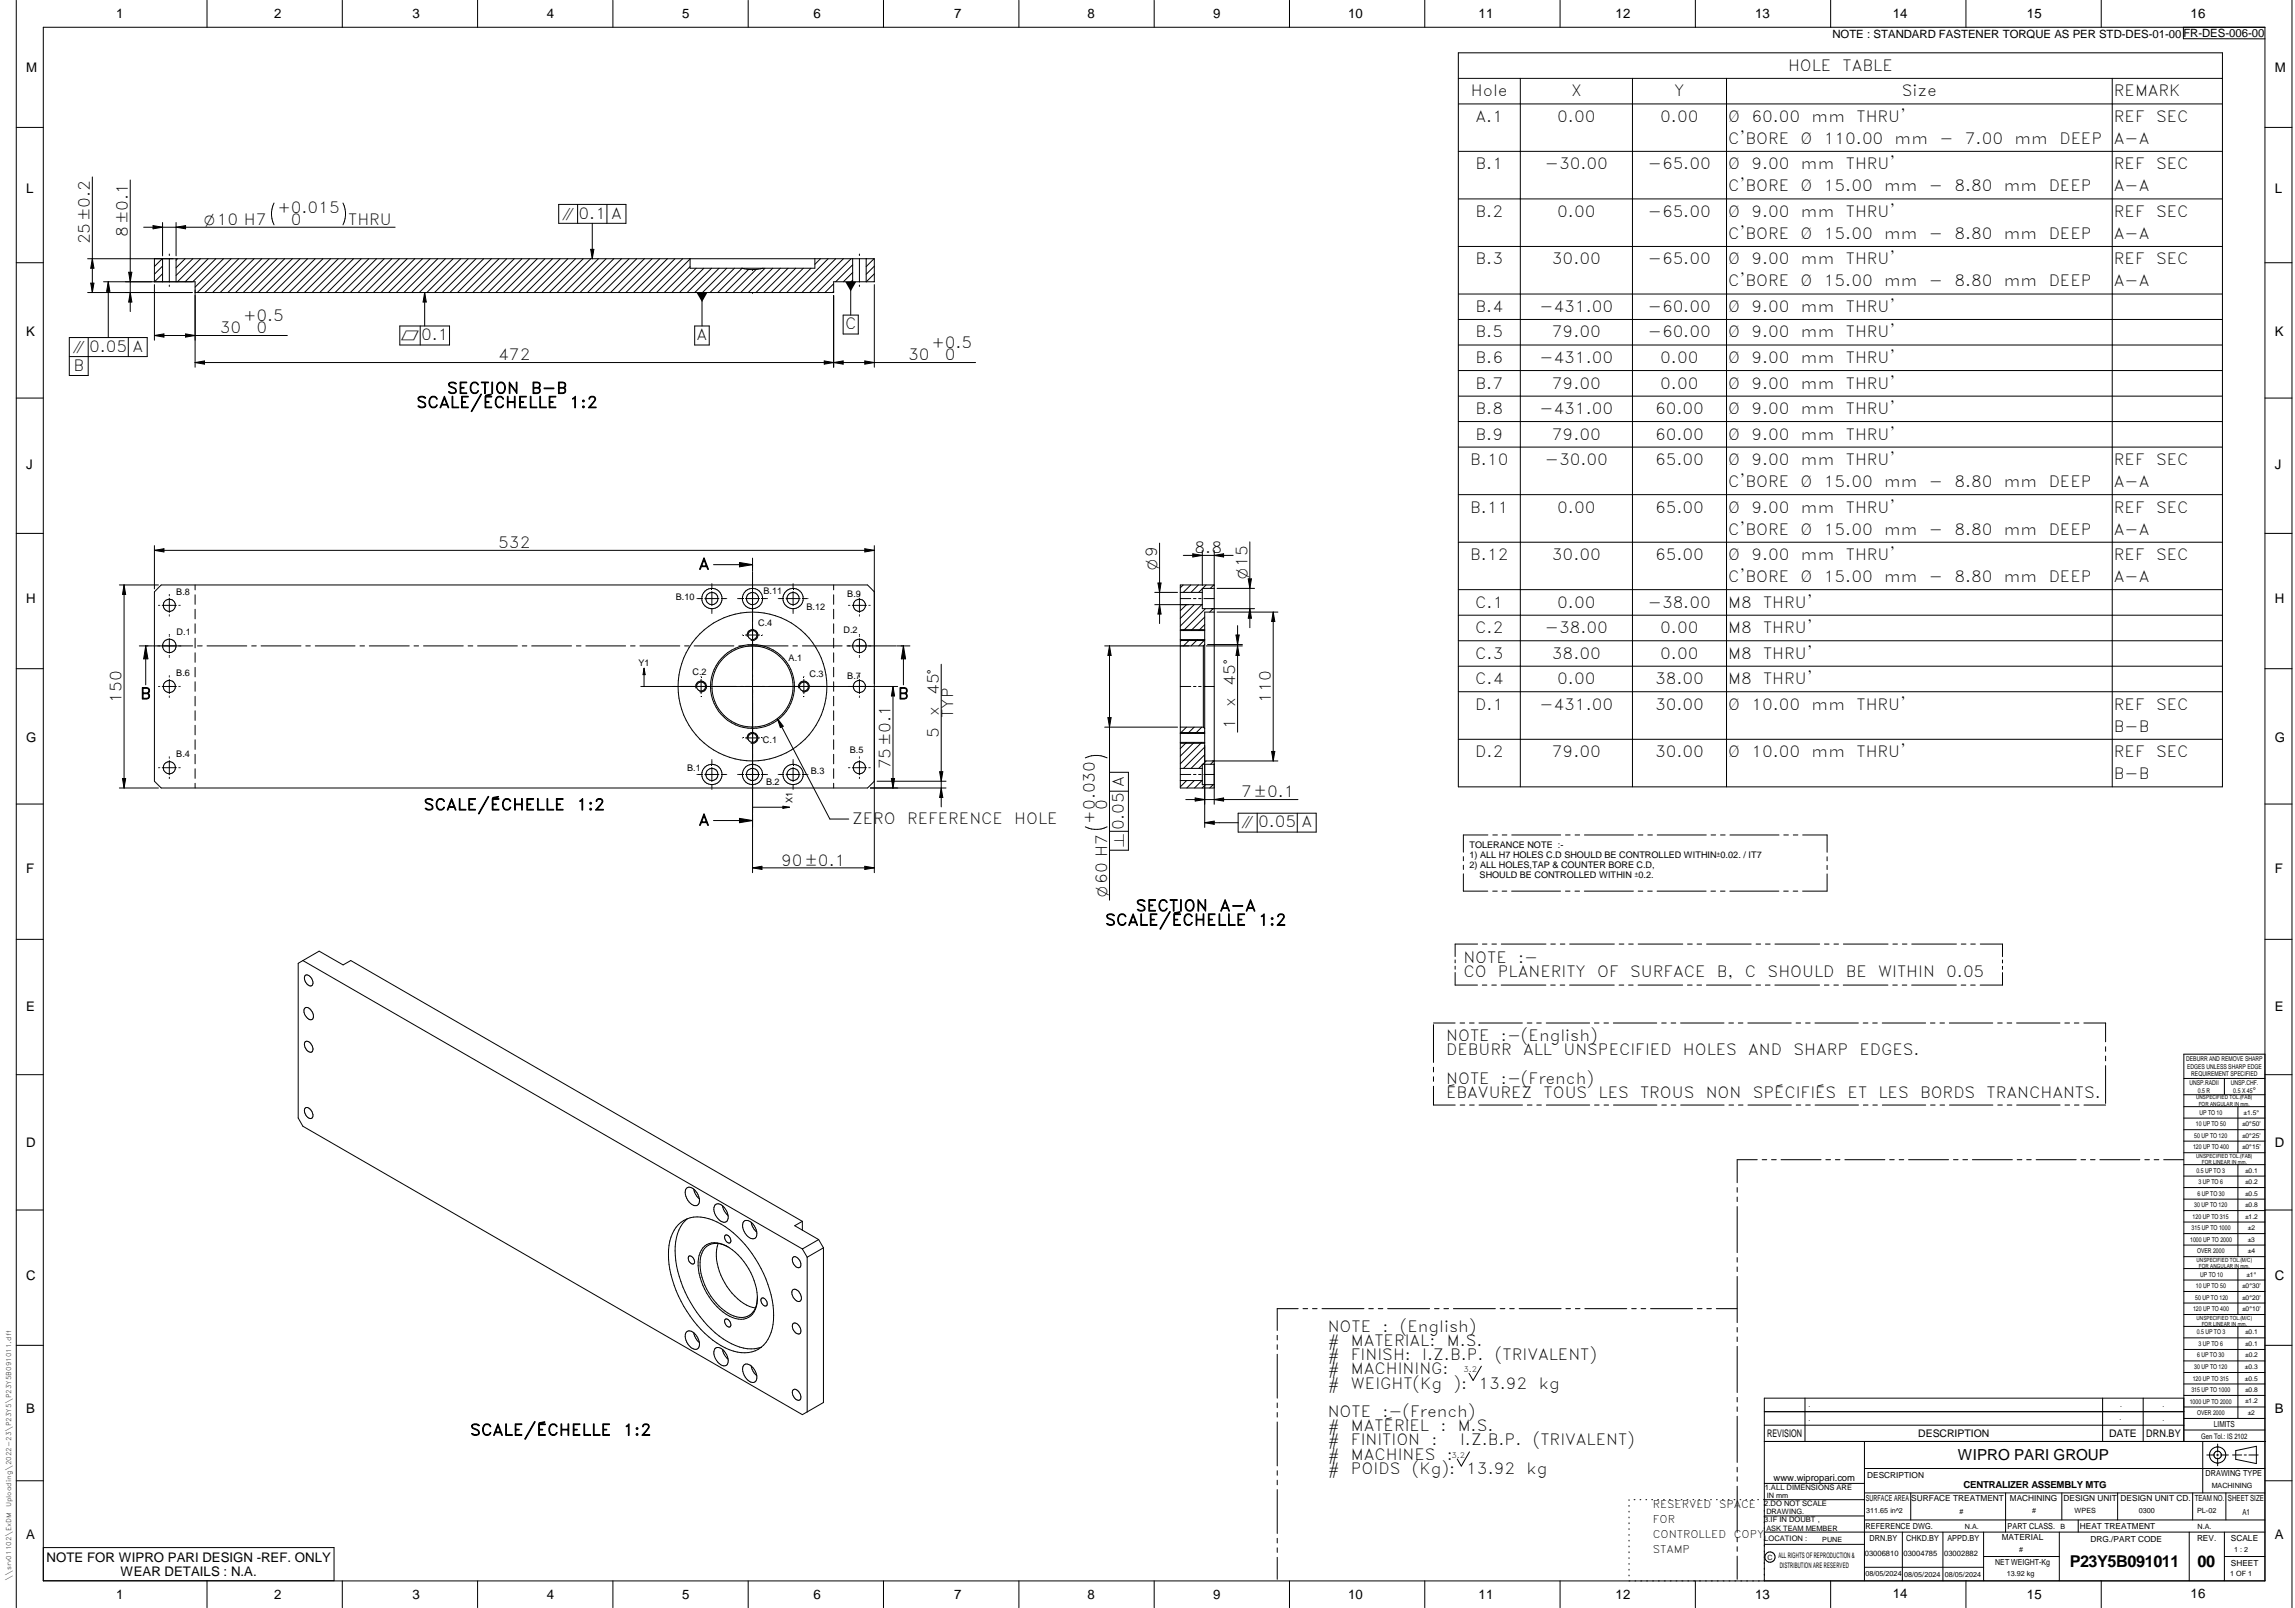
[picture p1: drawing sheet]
<svg xmlns="http://www.w3.org/2000/svg" width="848mm" height="594mm" viewBox="0 0 848 594" stroke-linecap="round" stroke-linejoin="round" font-family="sans-serif">
<defs><g id="words">
<g font-size="6">
<text x="764.8" y="578.9">P23Y5B091011</text>
<text x="812.1" y="578.9">00</text>
</g>
<g font-size="5.7">
<text x="660.7" y="26.2">HOLE</text>
<text x="680.9" y="26.2">TABLE</text>
<text x="543.5" y="35.6">Hole</text>
<text x="580.6" y="35.6">X</text>
<text x="618.7" y="35.6">Y</text>
<text x="702.8" y="35.6">Size</text>
<text x="781.2" y="35.6">REMARK</text>
<text x="545.3" y="45">A.1</text>
<text x="575.5" y="45">0.00</text>
<text x="613.5" y="45">0.00</text>
<text x="638.6" y="45">Ø</text>
<text x="647.2" y="45">60.00</text>
<text x="669.5" y="45">mm</text>
<text x="686" y="45">THRU'</text>
<text x="781.2" y="45">REF</text>
<text x="796.8" y="45">SEC</text>
<text x="638.6" y="53.1">C'BORE</text>
<text x="665.4" y="53.1">Ø</text>
<text x="674" y="53.1">110.00</text>
<text x="700.1" y="53.1">mm</text>
<text x="716.8" y="53.1">-</text>
<text x="726.1" y="53.1">7.00</text>
<text x="744.4" y="53.1">mm</text>
<text x="761" y="53.1">DEEP</text>
<text x="781.2" y="53.1">A-A</text>
<text x="545.3" y="62.6">B.1</text>
<text x="570.9" y="62.6">-30.00</text>
<text x="609" y="62.6">-65.00</text>
<text x="638.6" y="62.6">Ø</text>
<text x="647.2" y="62.6">9.00</text>
<text x="665.5" y="62.6">mm</text>
<text x="682.1" y="62.6">THRU'</text>
<text x="781.2" y="62.6">REF</text>
<text x="796.8" y="62.6">SEC</text>
<text x="638.6" y="70.7">C'BORE</text>
<text x="665.4" y="70.7">Ø</text>
<text x="674" y="70.7">15.00</text>
<text x="696.2" y="70.7">mm</text>
<text x="712.8" y="70.7">-</text>
<text x="722.2" y="70.7">8.80</text>
<text x="740.5" y="70.7">mm</text>
<text x="757.1" y="70.7">DEEP</text>
<text x="781.2" y="70.7">A-A</text>
<text x="102.5" y="78.5">+0.015</text>
<text x="107.4" y="83.1">0</text>
<text x="128.7" y="83.1">THRU</text>
<text x="213.8" y="80.8">0.1 A</text>
<text x="545.3" y="80.1">B.2</text>
<text x="575.5" y="80.1">0.00</text>
<text x="609" y="80.1">-65.00</text>
<text x="638.6" y="80.1">Ø</text>
<text x="647.2" y="80.1">9.00</text>
<text x="665.5" y="80.1">mm</text>
<text x="682.1" y="80.1">THRU'</text>
<text x="781.2" y="80.1">REF</text>
<text x="796.8" y="80.1">SEC</text>
<text x="47.2" y="87.5" transform="rotate(-90 47.2 87.5)">8±0.1</text>
<text x="638.6" y="88.3">C'BORE</text>
<text x="665.4" y="88.3">Ø</text>
<text x="674" y="88.3">15.00</text>
<text x="696.2" y="88.3">mm</text>
<text x="712.8" y="88.3">-</text>
<text x="722.2" y="88.3">8.80</text>
<text x="740.5" y="88.3">mm</text>
<text x="757.1" y="88.3">DEEP</text>
<text x="781.2" y="88.3">A-A</text>
<text x="33.2" y="90.3" transform="rotate(-90 33.2 90.3)">25±0.2</text>
<text x="545.3" y="97.7">B.3</text>
<text x="573.5" y="97.7">30.00</text>
<text x="609" y="97.7">-65.00</text>
<text x="638.6" y="97.7">Ø</text>
<text x="647.2" y="97.7">9.00</text>
<text x="665.5" y="97.7">mm</text>
<text x="682.1" y="97.7">THRU'</text>
<text x="781.2" y="97.7">REF</text>
<text x="796.8" y="97.7">SEC</text>
<text x="638.6" y="105.8">C'BORE</text>
<text x="665.4" y="105.8">Ø</text>
<text x="674" y="105.8">15.00</text>
<text x="696.2" y="105.8">mm</text>
<text x="712.8" y="105.8">-</text>
<text x="722.2" y="105.8">8.80</text>
<text x="740.5" y="105.8">mm</text>
<text x="757.1" y="105.8">DEEP</text>
<text x="781.2" y="105.8">A-A</text>
<text x="89.8" y="118.5">+0.5</text>
<text x="545.3" y="115.2">B.4</text>
<text x="568.9" y="115.2">-431.00</text>
<text x="609" y="115.2">-60.00</text>
<text x="638.6" y="115.2">Ø</text>
<text x="647.2" y="115.2">9.00</text>
<text x="665.5" y="115.2">mm</text>
<text x="682.1" y="115.2">THRU'</text>
<text x="81.2" y="123.1">30</text>
<text x="94.8" y="123.1">0</text>
<text x="155.6" y="125.7">0.1</text>
<text x="257.4" y="125.7">A</text>
<text x="312.3" y="121.7">C</text>
<text x="545.3" y="124.7">B.5</text>
<text x="573.5" y="124.7">79.00</text>
<text x="609" y="124.7">-60.00</text>
<text x="638.6" y="124.7">Ø</text>
<text x="647.2" y="124.7">9.00</text>
<text x="665.5" y="124.7">mm</text>
<text x="682.1" y="124.7">THRU'</text>
<text x="32.9" y="130">0.05 A</text>
<text x="344.2" y="128.5">+0.5</text>
<text x="27.1" y="137">B</text>
<text x="184.1" y="133.1">472</text>
<text x="335.6" y="133.1">30</text>
<text x="349.1" y="133.1">0</text>
<text x="545.3" y="134.1">B.6</text>
<text x="568.9" y="134.1">-431.00</text>
<text x="613.5" y="134.1">0.00</text>
<text x="638.6" y="134.1">Ø</text>
<text x="647.2" y="134.1">9.00</text>
<text x="665.5" y="134.1">mm</text>
<text x="682.1" y="134.1">THRU'</text>
<text x="545.3" y="143.6">B.7</text>
<text x="573.5" y="143.6">79.00</text>
<text x="613.5" y="143.6">0.00</text>
<text x="638.6" y="143.6">Ø</text>
<text x="647.2" y="143.6">9.00</text>
<text x="665.5" y="143.6">mm</text>
<text x="682.1" y="143.6">THRU'</text>
<text x="165.2" y="145.4">SECTION</text>
<text x="196.2" y="145.4">B-B</text>
<text x="153.9" y="150.7">SCALE/ÉCHELLE</text>
<text x="210.4" y="150.7">1:2</text>
<text x="545.3" y="153">B.8</text>
<text x="568.9" y="153">-431.00</text>
<text x="611.6" y="153">60.00</text>
<text x="638.6" y="153">Ø</text>
<text x="647.2" y="153">9.00</text>
<text x="665.5" y="153">mm</text>
<text x="682.1" y="153">THRU'</text>
<text x="545.3" y="162.4">B.9</text>
<text x="573.5" y="162.4">79.00</text>
<text x="611.6" y="162.4">60.00</text>
<text x="638.6" y="162.4">Ø</text>
<text x="647.2" y="162.4">9.00</text>
<text x="665.5" y="162.4">mm</text>
<text x="682.1" y="162.4">THRU'</text>
<text x="543.3" y="171.8">B.10</text>
<text x="570.9" y="171.8">-30.00</text>
<text x="611.6" y="171.8">65.00</text>
<text x="638.6" y="171.8">Ø</text>
<text x="647.2" y="171.8">9.00</text>
<text x="665.5" y="171.8">mm</text>
<text x="682.1" y="171.8">THRU'</text>
<text x="781.2" y="171.8">REF</text>
<text x="796.8" y="171.8">SEC</text>
<text x="638.6" y="180">C'BORE</text>
<text x="665.4" y="180">Ø</text>
<text x="674" y="180">15.00</text>
<text x="696.2" y="180">mm</text>
<text x="712.8" y="180">-</text>
<text x="722.2" y="180">8.80</text>
<text x="740.5" y="180">mm</text>
<text x="757.1" y="180">DEEP</text>
<text x="781.2" y="180">A-A</text>
<text x="543.3" y="189.4">B.11</text>
<text x="575.5" y="189.4">0.00</text>
<text x="611.6" y="189.4">65.00</text>
<text x="638.6" y="189.4">Ø</text>
<text x="647.2" y="189.4">9.00</text>
<text x="665.5" y="189.4">mm</text>
<text x="682.1" y="189.4">THRU'</text>
<text x="781.2" y="189.4">REF</text>
<text x="796.8" y="189.4">SEC</text>
<text x="638.6" y="197.5">C'BORE</text>
<text x="665.4" y="197.5">Ø</text>
<text x="674" y="197.5">15.00</text>
<text x="696.2" y="197.5">mm</text>
<text x="712.8" y="197.5">-</text>
<text x="722.2" y="197.5">8.80</text>
<text x="740.5" y="197.5">mm</text>
<text x="757.1" y="197.5">DEEP</text>
<text x="781.2" y="197.5">A-A</text>
<text x="184.1" y="202.4">532</text>
<text x="441.4" y="204.3">8.8</text>
<text x="543.3" y="206.9">B.12</text>
<text x="573.5" y="206.9">30.00</text>
<text x="611.6" y="206.9">65.00</text>
<text x="638.6" y="206.9">Ø</text>
<text x="647.2" y="206.9">9.00</text>
<text x="665.5" y="206.9">mm</text>
<text x="682.1" y="206.9">THRU'</text>
<text x="781.2" y="206.9">REF</text>
<text x="796.8" y="206.9">SEC</text>
<text x="258.1" y="210.4">A</text>
<text x="638.6" y="215.1">C'BORE</text>
<text x="665.4" y="215.1">Ø</text>
<text x="674" y="215.1">15.00</text>
<text x="696.2" y="215.1">mm</text>
<text x="712.8" y="215.1">-</text>
<text x="722.2" y="215.1">8.80</text>
<text x="740.5" y="215.1">mm</text>
<text x="757.1" y="215.1">DEEP</text>
<text x="781.2" y="215.1">A-A</text>
<text x="545.2" y="224.5">C.1</text>
<text x="575.5" y="224.5">0.00</text>
<text x="609" y="224.5">-38.00</text>
<text x="638.6" y="224.5">M8</text>
<text x="651.5" y="224.5">THRU'</text>
<text x="545.2" y="233.9">C.2</text>
<text x="570.9" y="233.9">-38.00</text>
<text x="613.5" y="233.9">0.00</text>
<text x="638.6" y="233.9">M8</text>
<text x="651.5" y="233.9">THRU'</text>
<text x="545.2" y="243.3">C.3</text>
<text x="573.5" y="243.3">38.00</text>
<text x="613.5" y="243.3">0.00</text>
<text x="638.6" y="243.3">M8</text>
<text x="651.5" y="243.3">THRU'</text>
<text x="347" y="256.8" transform="rotate(-90 347 256.8)">45°</text>
<text x="456.5" y="253.4" transform="rotate(-90 456.5 253.4)">45°</text>
<text x="545.2" y="252.8">C.4</text>
<text x="575.5" y="252.8">0.00</text>
<text x="611.6" y="252.8">38.00</text>
<text x="638.6" y="252.8">M8</text>
<text x="651.5" y="252.8">THRU'</text>
<text x="45" y="259.5" transform="rotate(-90 45 259.5)">150</text>
<text x="51.8" y="258.3">B</text>
<text x="331.8" y="258.3">B</text>
<text x="456.5" y="261.2" transform="rotate(-90 456.5 261.2)">x</text>
<text x="469.6" y="259.5" transform="rotate(-90 469.6 259.5)">110</text>
<text x="545.2" y="262.2">D.1</text>
<text x="568.9" y="262.2">-431.00</text>
<text x="611.6" y="262.2">30.00</text>
<text x="638.6" y="262.2">Ø</text>
<text x="647.2" y="262.2">10.00</text>
<text x="669.5" y="262.2">mm</text>
<text x="686" y="262.2">THRU'</text>
<text x="781.2" y="262.2">REF</text>
<text x="796.8" y="262.2">SEC</text>
<text x="347" y="264.6" transform="rotate(-90 347 264.6)">x</text>
<text x="352.2" y="265.3" transform="rotate(-90 352.2 265.3)">TYP</text>
<text x="456.5" y="269.3" transform="rotate(-90 456.5 269.3)">1</text>
<text x="347" y="272.7" transform="rotate(-90 347 272.7)">5</text>
<text x="781.2" y="270.3">B-B</text>
<text x="545.2" y="279.8">D.2</text>
<text x="573.5" y="279.8">79.00</text>
<text x="611.6" y="279.8">30.00</text>
<text x="638.6" y="279.8">Ø</text>
<text x="647.2" y="279.8">10.00</text>
<text x="669.5" y="279.8">mm</text>
<text x="686" y="279.8">THRU'</text>
<text x="781.2" y="279.8">REF</text>
<text x="796.8" y="279.8">SEC</text>
<text x="329.1" y="284.3" transform="rotate(-90 329.1 284.3)">75±0.1</text>
<text x="781.2" y="287.9">B-B</text>
<text x="156.5" y="299.3">SCALE/ÉCHELLE</text>
<text x="213.1" y="299.3">1:2</text>
<text x="409.1" y="299.3" transform="rotate(-90 409.1 299.3)">0</text>
<text x="458.6" y="294.5">7±0.1</text>
<text x="258.1" y="304.9">A</text>
<text x="314.9" y="304.4">ZERO</text>
<text x="335.2" y="304.4">REFERENCE</text>
<text x="374.8" y="304.4">HOLE</text>
<text x="404.6" y="304.2" transform="rotate(-90 404.6 304.2)">+0.030</text>
<text x="464.9" y="305.7">0.05 A</text>
<text x="415.2" y="306.8" transform="rotate(-90 415.2 306.8)">0.05 A</text>
<text x="288.7" y="319.8">90±0.1</text>
<text x="408.4" y="341.9">SCALE/ÉCHELLE</text>
<text x="419.7" y="336.6">SECTION</text>
<text x="450.7" y="336.6">A-A</text>
<text x="464.9" y="341.9">1:2</text>
<text x="540.8" y="355.7">NOTE</text>
<text x="561" y="355.7">:-</text>
<text x="540.8" y="360.9">CO</text>
<text x="553.5" y="360.9">PLANERITY</text>
<text x="590.2" y="360.9">OF</text>
<text x="602.4" y="360.9">SURFACE</text>
<text x="634.5" y="360.9">B,</text>
<text x="644.8" y="360.9">C</text>
<text x="653.2" y="360.9">SHOULD</text>
<text x="682.1" y="360.9">BE</text>
<text x="694" y="360.9">WITHIN</text>
<text x="719.2" y="360.9">0.05</text>
<text x="534.4" y="384.6">NOTE</text>
<text x="534.4" y="389.8">DEBURR</text>
<text x="554.6" y="384.6">:-(English)</text>
<text x="562.9" y="389.8">ALL</text>
<text x="577.8" y="389.8">UNSPECIFIED</text>
<text x="621.9" y="389.8">HOLES</text>
<text x="646.1" y="389.8">AND</text>
<text x="662.7" y="389.8">SHARP</text>
<text x="687.1" y="389.8">EDGES.</text>
<text x="534.4" y="400.3">NOTE</text>
<text x="554.6" y="400.3">:-(French)</text>
<text x="534.4" y="405.6">ÉBAVUREZ</text>
<text x="570.4" y="405.6">TOUS</text>
<text x="590.7" y="405.6">LES</text>
<text x="606.1" y="405.6">TROUS</text>
<text x="630.3" y="405.6">NON</text>
<text x="647.7" y="405.6">SPÉCIFIÉS</text>
<text x="682.8" y="405.6">ET</text>
<text x="694.1" y="405.6">LES</text>
<text x="709.5" y="405.6">BORDS</text>
<text x="734.1" y="405.6">TRANCHANTS.</text>
<text x="490.6" y="492">NOTE</text>
<text x="510.8" y="492">:</text>
<text x="517.3" y="492">(English)</text>
<text x="490.6" y="497.2">#</text>
<text x="499.2" y="497.2">MATERIAL:</text>
<text x="534.7" y="497.2">M.S.</text>
<text x="490.6" y="502.5">#</text>
<text x="499.2" y="502.5">FINISH:</text>
<text x="525.6" y="502.5">I.Z.B.P.</text>
<text x="552.4" y="502.5">(TRIVALENT)</text>
<text x="490.6" y="507.7">#</text>
<text x="499.2" y="507.7">MACHINING:</text>
<text x="490.6" y="513">#</text>
<text x="499.2" y="513">WEIGHT(Kg</text>
<text x="537.1" y="513">):</text>
<text x="546.4" y="513">13.92</text>
<text x="568.6" y="513">kg</text>
<text x="490.6" y="523.5">NOTE</text>
<text x="510.8" y="523.5">:-(French)</text>
<text x="173.7" y="530.3">SCALE/ÉCHELLE</text>
<text x="230.2" y="530.3">1:2</text>
<text x="490.6" y="528.7">#</text>
<text x="490.6" y="534">#</text>
<text x="499.2" y="534">FINITION</text>
<text x="499.2" y="528.7">MATÉRIEL</text>
<text x="529" y="534">:</text>
<text x="532.3" y="528.7">:</text>
<text x="538.7" y="528.7">M.S.</text>
<text x="539.5" y="534">I.Z.B.P.</text>
<text x="566.4" y="534">(TRIVALENT)</text>
<text x="490.6" y="539.2">#</text>
<text x="499.2" y="539.2">MACHINES</text>
<text x="534.7" y="539.2">:</text>
<text x="490.6" y="544.5">#</text>
<text x="499.2" y="544.5">POIDS</text>
<text x="521.7" y="544.5">(Kg):</text>
<text x="541.9" y="544.5">13.92</text>
<text x="564.1" y="544.5">kg</text>
</g>
<text font-size="5.6" x="723.5" y="539.3">WIPRO PARI GROUP</text>
<g font-size="5.4">
<text x="75.4" y="83.1">O10 H7</text>
<text x="207.7" y="80.8">i</text>
<text x="148.1" y="125.7">r</text>
<text x="26.9" y="130">i</text>
<text x="427.6" y="210.5" transform="rotate(-90 427.6 210.5)">O9</text>
<text x="461" y="214" transform="rotate(-90 461 214)">O15</text>
<text x="458.8" y="305.7">i</text>
<text x="415.2" y="313.1" transform="rotate(-90 415.2 313.1)">n</text>
<text x="409.1" y="331.3" transform="rotate(-90 409.1 331.3)">O60 H7</text>
</g>
<g font-size="4.9">
<text x="42.9" y="6.6">1</text>
<text x="101.3" y="6.7">2</text>
<text x="152.5" y="6.7">3</text>
<text x="202.1" y="6.7">4</text>
<text x="252.1" y="6.7">5</text>
<text x="300.6" y="6.7">6</text>
<text x="352.6" y="6.7">7</text>
<text x="401.9" y="6.7">8</text>
<text x="448.4" y="6.7">9</text>
<text x="498.1" y="6.7">10</text>
<text x="546.4" y="6.7">11</text>
<text x="597" y="6.7">12</text>
<text x="648.5" y="6.6">13</text>
<text x="699.4" y="6.6">14</text>
<text x="749" y="6.7">15</text>
<text x="809.5" y="6.6">16</text>
<text x="9.7" y="26.7">M</text>
<text x="840.6" y="26.7">M</text>
<text x="9.7" y="71.4">L</text>
<text x="840.6" y="71.4">L</text>
<text x="9.7" y="124.2">K</text>
<text x="840.6" y="124.2">K</text>
<text x="9.7" y="173.4">J</text>
<text x="840.6" y="173.4">J</text>
<text x="9.7" y="222.7">H</text>
<text x="840.6" y="222.7">H</text>
<text x="9.7" y="274.3">G</text>
<text x="840.6" y="274.3">G</text>
<text x="9.7" y="322.6">F</text>
<text x="840.6" y="322.6">F</text>
<text x="9.7" y="373.3">E</text>
<text x="840.6" y="373.3">E</text>
<text x="9.7" y="423.8">D</text>
<text x="840.6" y="423.8">D</text>
<text x="9.7" y="472.8">C</text>
<text x="840.6" y="472.8">C</text>
<text x="9.7" y="522.1">B</text>
<text x="840.6" y="522.1">B</text>
<text x="9.7" y="568.7">A</text>
<text x="840.6" y="568.7">A</text>
<text x="17.2" y="577">NOTE FOR WIPRO PARI DESIGN -REF. ONLY</text>
<text x="44.5" y="582.3">WEAR DETAILS : N.A.</text>
<text x="42.9" y="590.6">1</text>
<text x="101.3" y="590.7">2</text>
<text x="152.5" y="590.7">3</text>
<text x="202.1" y="590.7">4</text>
<text x="252.1" y="590.7">5</text>
<text x="300.6" y="590.7">6</text>
<text x="352.6" y="590.7">7</text>
<text x="401.9" y="590.7">8</text>
<text x="448.4" y="590.7">9</text>
<text x="498.1" y="590.7">10</text>
<text x="546.4" y="590.7">11</text>
<text x="597" y="590.7">12</text>
<text x="648.5" y="590.6">13</text>
<text x="699.4" y="590.5">14</text>
<text x="749" y="590.7">15</text>
<text x="809.5" y="590.5">16</text>
</g>
<text font-size="4.2" x="677.1" y="13.9">NOTE : STANDARD FASTENER TORQUE AS PER STD-DES-01-00FR-DES-006-00</text>
<g font-size="3.9">
<text x="653" y="530.9">REVISION</text>
<text x="708.9" y="530.9">DESCRIPTION</text>
<text x="779.4" y="530.9">DATE</text>
<text x="793.1" y="530.9">DRN.BY</text>
<text x="610.8" y="557.1">RESERVED</text>
<text x="635.2" y="557.1">SPACE</text>
<text x="610.8" y="562.7">FOR</text>
<text x="610.8" y="568.3">CONTROLLED</text>
<text x="640.7" y="568.3">COPY</text>
<text x="610.8" y="573.8">STAMP</text>
</g>
<text font-size="3.6" x="725.6" y="549.8">CENTRALIZER ASSEMBLY MTG</text>
<text font-size="3.5" x="655.4" y="547.1">www.wipropari.com</text>
<g font-size="3.4">
<text x="65.2" y="219.7">B.8</text>
<text x="249.8" y="221.5">B.10</text>
<text x="282.1" y="219.6">B.11</text>
<text x="313.1" y="220.6">B.9</text>
<text x="298" y="225.5">B.12</text>
<text x="280.2" y="231.1">C.4</text>
<text x="311.7" y="233.7">D.2</text>
<text x="65.3" y="234.5">D.1</text>
<text x="291.4" y="244.2">A.1</text>
<text x="65.2" y="249.7">B.6</text>
<text x="236" y="246">Y1</text>
<text x="255.9" y="249.5">C.2</text>
<text x="299.2" y="250.1">C.3</text>
<text x="313.1" y="250.9">B.7</text>
<text x="281.9" y="274.4">C.1</text>
<text x="65.2" y="279.7">B.4</text>
<text x="314" y="278.3">B.5</text>
<text x="254" y="284.9">B.1</text>
<text x="299.6" y="285.9">B.3</text>
<text x="283.1" y="290.2">B.2</text>
<text x="292.9" y="296.6" transform="rotate(-90 292.9 296.6)">X1</text>
<text x="543" y="313.5">TOLERANCE NOTE :-</text>
<text x="543" y="317.1">1) ALL H7 HOLES C.D SHOULD BE CONTROLLED WITHINu0.02. / IT7</text>
<text x="543" y="320.7">2) ALL HOLES,TAP &amp; COUNTER BORE C.D,</text>
<text x="546.8" y="324.3">SHOULD BE CONTROLLED WITHIN u0.2.</text>
</g>
<g font-size="3.1">
<text x="818.1" y="527.3">LIMITS</text>
<text x="815" y="545.5">DRAWING TYPE</text>
<text x="690" y="546.1">DESCRIPTION</text>
<text x="689.5" y="554.6">SURFACE AREA</text>
<text x="706.2" y="554.6">SURFACE TREATMENT</text>
<text x="742.7" y="554.6">MACHINING</text>
<text x="762.5" y="554.6">DESIGN UNIT</text>
<text x="783.6" y="554.6">DESIGN UNIT CD.</text>
<text x="811" y="554.4">TEAM NO.</text>
<text x="823.3" y="554.5">SHEET SIZE</text>
<text x="828.6" y="559.9">A1</text>
<text x="689.4" y="564.9">REFERENCE DWG.</text>
<text x="690.8" y="569.3">DRN.BY</text>
<text x="704.4" y="569.2">CHKD.BY</text>
<text x="719.6" y="569.3">APPD.BY</text>
<text x="739.7" y="569.1">MATERIAL</text>
<text x="741.8" y="564.7">PART CLASS.</text>
<text x="768.6" y="564.7">HEAT TREATMENT</text>
<text x="772.5" y="569.7">DRG./PART CODE</text>
<text x="811.9" y="569.3">REV.</text>
<text x="824.4" y="569.4">SCALE</text>
<text x="737.3" y="578">NET WEIGHT-Kg</text>
<text x="824.4" y="578.5">SHEET</text>
</g>
<text font-size="3" x="832.4" y="403.9">°</text>
<g font-size="2.8">
<text x="540.8" y="506.9">3.2</text>
<text x="813.4" y="531.5">Gen Tol.: IS 2102</text>
<text x="536.4" y="538.6">3.2</text>
<text x="652.1" y="550.4">1.ALL DIMENSIONS ARE</text>
<text x="652" y="556.4">2.DO NOT SCALE</text>
<text x="652" y="562.5">3.IF IN DOUBT ,</text>
<text x="652" y="569.2">LOCATION :</text>
<text x="657.2" y="575.8">ALL RIGHTS OF REPRODUCTION &amp;</text>
<text x="689.1" y="575">03006810</text>
<text x="703.4" y="574.9">03004785</text>
<text x="718.4" y="575">03002882</text>
<text x="657.7" y="579.2">DISTRIBUTION ARE RESERVED</text>
</g>
<g font-size="2.7">
<text x="817.3" y="549.9">MACHINING</text>
<text x="652.9" y="553.5">IN mm</text>
<text x="652.7" y="559.5">DRAWING.</text>
<text x="689.6" y="559.1">311.65 in^2</text>
<text x="724.1" y="559.2">#</text>
<text x="751" y="559.1">#</text>
<text x="766.6" y="559">WPES</text>
<text x="790.3" y="558.8">0300</text>
<text x="811.9" y="558.8">PL-02</text>
<text x="652.7" y="565.5">ASK TEAM MEMBER</text>
<text x="673.4" y="569.6">PUNE</text>
<text x="726.1" y="564.9">N.A.</text>
<text x="761.4" y="564.9">B</text>
<text x="812.1" y="564.9">N.A.</text>
<text x="746.1" y="573.2">#</text>
<text x="825.6" y="573.4">1 : 2</text>
<text x="653.1" y="576.3">C</text>
<text x="689.4" y="582.4">08/05/2024</text>
<text x="703.7" y="582.5">08/05/2024</text>
<text x="718.7" y="582.6">08/05/2024</text>
<text x="741.6" y="582.2">13.92 kg</text>
<text x="824.1" y="582.4">1 OF 1</text>
</g>
<g font-size="2.5">
<text x="807.8" y="392">DEBURR AND REMOVE SHARP</text>
<text x="808.2" y="394.8">EDGES UNLESS SHARP EDGE</text>
<text x="809.1" y="400.9">UNSP.RADII</text>
<text x="809.8" y="397.6">REQUIREMENT SPECIFIED</text>
<text x="824.4" y="400.7">UNSP.CHF.</text>
<text x="812.2" y="403.6">0.5 R</text>
<text x="825.3" y="403.9">0.5 X 45</text>
<text x="812.8" y="411.8">UP TO 10</text>
<text x="829.1" y="411.9">±1.5°</text>
<text x="811.4" y="416.1">10 UP TO 50</text>
<text x="828.5" y="416.1">±0°50'</text>
<text x="810.4" y="424.5">120 UP TO 400</text>
<text x="810.9" y="420.3">50 UP TO 120</text>
<text x="828.5" y="424.5">±0°15'</text>
<text x="828.5" y="420.3">±0°25'</text>
<text x="811.7" y="433.2">0.5 UP TO 3</text>
<text x="812.5" y="437.5">3 UP TO 6</text>
<text x="829.6" y="437.4">±0.2</text>
<text x="829.6" y="433.2">±0.1</text>
<text x="812" y="441.7">6 UP TO 30</text>
<text x="829.6" y="441.7">±0.5</text>
<text x="810.9" y="445.9">30 UP TO 120</text>
<text x="829.6" y="446">±0.8</text>
<text x="809.9" y="454.4">315 UP TO 1000</text>
<text x="810.3" y="450.2">120 UP TO 315</text>
<text x="829.6" y="450.2">±1.2</text>
<text x="830.7" y="454.4">±2</text>
<text x="809.4" y="458.7">1000 UP TO 2000</text>
<text x="830.6" y="458.7">±3</text>
<text x="811.9" y="463">OVER 2000</text>
<text x="830.7" y="463">±4</text>
<text x="813.1" y="471.6">UP TO 10</text>
<text x="830.1" y="471.6">±1°</text>
<text x="811.4" y="475.9">10 UP TO 50</text>
<text x="828.5" y="475.9">±0°30'</text>
<text x="810.4" y="484.4">120 UP TO 400</text>
<text x="811.2" y="480.1">50 UP TO 120</text>
<text x="828.5" y="484.4">±0°10'</text>
<text x="828.5" y="480.1">±0°20'</text>
<text x="811.7" y="493">0.5 UP TO 3</text>
<text x="812.4" y="497.2">3 UP TO 6</text>
<text x="829.6" y="497.3">±0.1</text>
<text x="829.6" y="493">±0.1</text>
<text x="811.9" y="501.5">6 UP TO 30</text>
<text x="829.6" y="501.5">±0.2</text>
<text x="810.8" y="505.8">30 UP TO 120</text>
<text x="829.6" y="505.8">±0.3</text>
<text x="809.8" y="514.3">315 UP TO 1000</text>
<text x="810.3" y="510.1">120 UP TO 315</text>
<text x="829.6" y="510">±0.5</text>
<text x="829.6" y="514.3">±0.8</text>
<text x="668.4" y="519.9">.</text>
<text x="783.5" y="520">.</text>
<text x="799.1" y="519.9">.</text>
<text x="809.2" y="518.5">1000 UP TO 2000</text>
<text x="829.6" y="518.5">±1.2</text>
<text x="668.4" y="524.9">.</text>
<text x="783.3" y="524.8">.</text>
<text x="799.1" y="524.8">.</text>
<text x="811.9" y="522.8">OVER 2000</text>
<text x="830.6" y="522.7">±2</text>
</g>
<g font-size="2.4">
<text x="4.1" y="556.9" transform="rotate(-90 4.1 556.9)">Uploading\2022-23\P23Y5\P23Y5B091011.dft</text>
<text x="4.1" y="584.1" transform="rotate(-90 4.1 584.1)">\\srv01102\ExDM</text>
</g>
<g font-size="2.1">
<text x="811.5" y="406.1">UNSPECIFIED TOL.(FAB)</text>
<text x="812.5" y="408.5">FOR ANGULAR IN mm.</text>
<text x="811.6" y="427.7">UNSPECIFIED TOL.(FAB)</text>
<text x="813.6" y="430.1">FOR LINEAR IN mm.</text>
<text x="811.7" y="466.1">UNSPECIFIED TOL.(M/C)</text>
<text x="812.5" y="468.5">FOR ANGULAR IN mm.</text>
<text x="811.7" y="487.6">UNSPECIFIED TOL.(M/C)</text>
<text x="813.6" y="489.9">FOR LINEAR IN mm.</text>
</g>
</g></defs>
<g fill="none" stroke="#000" stroke-width=".37">
<path d="M6 .1v593.9M16 10.1h821v573.9l-821 .1zM76.5 .1v10M126.5 .1v10M176.5 .1v10M226.5 .1v10M276.5 .1v10M326.5 .1v10M376.5 .1v10M426.5 .1v10M476.5 .1v10M526.5 .1v10"/>
<path d="M538.9 19.5h282.4v271.2h-282.4zM576.5 .1v10M626.5 .1v10M676.5 .1v10M726.5 .1v10M776.5 .1v10M806.8 10.1v4.2l30.2 .1M847 .1v593.9M538.9 29h282.4M538.9 38.4h282.4M561.8 29v261.7M603.2 29v261.7"/>
<path d="M638 29v261.7M780.5 29v261.7M6 47.1h10M538.9 55.9h282.4M837 47.1h10M34.1 65.4v42.7M48.1 66.5v48.6M101.3 75a9 9 0 0 0 0 8.1M126.7 75a9 9 0 0 1 0 8.1M206.5 75.5h24.8v7h-24.8zM213.4 75.5v7M224.3 75.5v7"/>
<path d="M538.9 73.5h282.4M6 97.1h10M32.4 95.6h290.7v8.5h-15v4h-236M34.1 95.6l.6 3.5h-1.2zM53.1 83.9h92.9M56.6 83.4l3.5 .5-3.5 .6zM57.1 95.6v8.5l3-3M59.9 95.6l-2.8 2.9M60.1 95.6v8.5M60.1 98.3l-3 3M60.1 82.2v12.3M62.6 93.9v.5"/>
<path d="M62.6 95.5v8.7M65.1 95.6v8.5M65.1 83.9l3.5-.5v1.1zM65.1 82.2v12.3M65.6 95.6l-.5 .5M68.4 95.6l-3.3 3.3M71.2 95.6l-6.1 6.2M74.1 95.6l-8.5 8.5M76.9 95.6l-8.5 8.5M79.8 95.6l-8.6 8.5M82.6 95.6l-10.5 10.5M85.4 95.6l-12.5 12.5"/>
<path d="M88.2 95.6l-12.5 12.5M91.1 95.6l-12.5 12.5M93.9 95.6l-12.5 12.5M96.7 95.6l-12.5 12.5M99.5 95.6l-12.5 12.5M102.4 95.6l-12.5 12.5M105.2 95.6l-12.5 12.5M108 95.6l-12.5 12.5M110.9 95.6l-12.6 12.5M113.7 95.6l-12.5 12.5M116.5 95.6l-12.5 12.5M119.3 95.6l-12.5 12.5"/>
<path d="M122.2 95.6l-12.5 12.5M125 95.6l-12.5 12.5M127.8 95.6l-12.5 12.5M130.6 95.6l-12.4 12.5M133.5 95.6l-12.5 12.5M136.3 95.6l-12.5 12.5M139.1 95.6l-12.5 12.5M142 95.6l-12.5 12.5M144.8 95.6l-12.5 12.5M147.6 95.6l-12.5 12.5M150.5 95.6l-12.5 12.5M153.3 95.6l-12.5 12.5"/>
<path d="M156.1 95.6l-12.5 12.5M158.9 95.6l-12.5 12.5M161.8 95.6l-12.5 12.5M164.6 95.6l-12.5 12.5M167.4 95.6l-12.5 12.5M170.3 95.6l-12.6 12.5M173.1 95.6l-12.5 12.5M175.9 95.6l-12.5 12.5M178.7 95.6l-12.5 12.5M181.6 95.6l-12.5 12.5M184.4 95.6l-12.5 12.5M187.2 95.6l-12.5 12.5"/>
<path d="M190 95.6l-12.5 12.5M192.9 95.6l-12.5 12.5M195.7 95.6l-12.5 12.5M198.5 95.6l-12.4 12.5M201.4 95.6l-12.6 12.5M204.2 95.6l-12.5 12.5M207 95.6l-12.5 12.5M209.8 95.6l-12.4 12.5M212.7 95.6l-12.5 12.5M215.5 95.6l-12.5 12.5M218.3 92.1h1.2l-.6 3.5zM218.3 95.6l-12.5 12.5"/>
<path d="M218.9 82.5v13.1M221.1 95.6l-12.4 12.5M224 95.6l-12.5 12.5M226.8 95.6l-12.5 12.5M229.7 95.6l-12.6 12.5M232.5 95.6l-12.5 12.5M235.3 95.6l-12.5 12.5M238.1 95.6l-12.5 12.5M241 95.6l-12.5 12.5M243.8 95.6l-12.5 12.5M246.6 95.6l-12.5 12.5M249.4 95.6l-12.5 12.5"/>
<path d="M252.3 95.6l-12.5 12.5M255 95.7l-12.4 12.4M255 98.5l-9.6 9.6M255 95.6v3.5h46.1v-3.5M257.3 99.1l-9.1 9M260.1 99.1l-9 9M262.9 99.1l-9 9M265.7 99.1l-8.9 9M268.6 99.1l-9 9M271.4 99.1l-9 9M276.6 99.5l-8.5 8.6M278 99.6l-3.8-.5-9 9"/>
<path d="M278.1 99.6h.1M279.4 99.5l-8.5 8.6M282 99.1l-3.9 .5M282.7 99.1l-9 9M285.5 99.1l-7.4 7.5M288.4 99.1l-9 9M291.2 99.1l-9 9M294 99.1l-9 9M296.8 99.1l-8.9 9M299.7 99.1l-9 9M303.2 95.6l-2.1 2.1M306 95.6l-12.5 12.5"/>
<path d="M308.8 95.6l-12.5 12.5M311.7 95.6l-12.5 12.5M314.5 95.6l-12.5 12.5M315.1 95.6v8.5M315.1 97.8l-6.3 6.3M317.6 93.9v.5M317.6 95.5v8.7M320.1 95.6v8.5l3-2.9M320.2 95.6l-.1 .1M323 95.6l-2.9 2.9M323.1 98.3l-3 3M538.9 91.1h282.4"/>
<path d="M837 97.1h10M32.4 108.1h38.6M33.5 104.6h1.2l-.6 3.5zM38.3 104.1h33.8v31.6M40 104.1v20.6M40 104.1l.6 3.5h-1.2zM47.5 100.6h1.2l-.6 3.5zM48.1 108.1l.6 3.5h-1.2zM57.1 105.2v20.5M60.1 104l-.2 .1M62.6 105.3v.5M156.9 108.1l.6 3.5h-1.2z"/>
<path d="M156.9 108.1v12.3M259.4 108.1v12.3M278 106.6l-1.5 1.5M278.1 108.1h.1M308.1 104.9l-3.3 3.2M308.1 107.7l-.5 .4M308.1 109.1v26.6M311.6 116.4h5.6v7h-5.6zM314.4 104.1v12.3M315.1 103.5l-.6 .6M315.1 100.7l-3.4 3.4M317.6 105.3v.5"/>
<path d="M323.1 105.2v30.5M323.1 104l-.1 .1M538.9 108.6h282.4M538.9 118h282.4M32.6 124.7v14h-7v-14h28.8v7h-28.8M47.4 124.7v7M57.1 124l3.5-.6v1.1zM57.1 124h49.1M68.6 123.4l3.5 .6-3.5 .5zM72.1 133.9l3.5-.6v1.2zM72.1 133.9h288.4M147.7 120.4h18.4v7.1h-18.4z"/>
<path d="M155.3 120.4v7.1M256.7 120.4h5.4v7.1h-5.4zM304.6 133.3v1.2l7-1.2v1.2zM319.6 133.3l3.5 .6-3.5 .6zM538.9 127.5h282.4M538.9 136.9h282.4M6 147.1h10M538.9 146.3h282.4M538.9 155.7h282.4M837 147.1h10M538.9 165.2h282.4M6 197.1h10"/>
<path d="M538.9 182.8h282.4M837 197.1h10M44.1 216.1h14.4M45.8 216.1l.6 3.5h-1.1zM45.8 216.1v75M57.1 201.6v16M57.1 203.3l3.5-.6v1.2zM57.1 203.3h266M62.6 219.6v.2M72.1 216.1v1.8M72.1 219.8v3.5M263.1 215.6v.1"/>
<path d="M263.1 215.9v1.4M263.1 218.5v5.3M263.7 208.6h14.4M273.3 207.8l4.8 .8-4.8 .8zM278.1 206.2v4.8M278.1 211.2v111.2M293.1 215.6v.1M293.1 215.9v1.4M293.1 218.5v5.3M308.1 216.1v1.8M308.1 219.8v3.5M317.6 219.6v.2"/>
<path d="M319.6 202.7l3.5 .6-3.5 .6zM323.1 218.7l-2.5-2.6h-261l-2.5 2.6v69.9l2.5 2.5h261l2.5-2.5M323.1 201.6v120.8M426.7 218.9h8.4M427.9 215.4h1.1l-.5 3.5zM428.5 200.7v29.7M436.2 218.9h8.1M437.2 216.1l-1 1.1M437.3 205.2h18.4M440 216.1l-2.7 2.8M440.8 204.6l3.5 .6-3.5 .6zM442.8 216.1l-2.7 2.8"/>
<path d="M444.3 217.6l-1.4 1.3M444.3 203.4v12.9M445.7 216.1l-1.3 1.3M448.5 216.1l-1.2 1.3M448.7 205.2l3.5-.6v1.2zM448.7 216.1h-12.5v75h12.5M448.7 203.4v93.7M448.7 217.4h-4.4v7.5h19.3M449.7 217.4h13.9M461.3 213.9h1.1l-.5 3.5zM461.9 200.2v31.7M538.9 200.3h282.4"/>
<path d="M538.9 217.8h282.4M51.5 238.6h4.8M53.8 238.6l.9 4.8h-1.6zM53.8 238.6v14.4M56.5 238.6h14.7M58.6 223.6h.2M59 223.6h.1M59.9 223.6h5.3M62.6 221v5.3M62.6 220v.1M62.6 227.1v.1M62.6 227.5v.1"/>
<path d="M62.6 236v5.3M62.6 234.4v.2M62.6 234.9v.2M66.1 223.6h.1M66.4 223.6h.2M72.1 225.1v3.5M72.1 230.5v3.5M72.1 235.8v3.6M73 238.6h1.7M76.5 238.6h14.7M93 238.6h1.7M96.5 238.6h14.7"/>
<path d="M113 238.6h1.7M116.5 238.6h14.7M133 238.6h1.7M136.5 238.6h14.7M153 238.6h1.7M156.5 238.6h14.7M173 238.6h1.7M176.5 238.6h14.7M193 238.6h1.7M196.5 238.6h14.7M213 238.6h1.7M216.5 238.6h14.7"/>
<path d="M233 238.6h1.7M236.5 238.6h14.7M253 238.6h1.7M256.5 238.6h14.7M257.6 221.1h.1M257.9 221.1h1.4M259.3 221.1a3.7 3.7 0 0 0 3.8 3.8 3.7 3.7 0 0 0 3.7-3.8M259.3 221.1a3.7 3.7 0 0 1 3.8-3.7 3.7 3.7 0 0 1 3.7 3.7M259.5 221.1h.1M260.4 221.1h5.3M263.1 224.9v1.4M263.1 226.5v.2"/>
<path d="M266.8 221.1h1.5M268.5 221.1h.1M272.6 221.1h.1M272.9 221.1h1.4M273 238.6h1.7M274.3 234.6h.1M275.5 221.1h5.2M275.5 234.6h5.2M276.1 235.2a2 2 0 0 1 1.8-2.6 2 2 0 0 1 2.2 2.2 2 2 0 0 1-2.6 1.8M276.5 238.6h14.7M281.7 234.6h.1M281.9 221.1h1.4"/>
<path d="M283.5 221.1h.1M287.6 221.1h.1M287.9 221.1h1.4M289.3 221.1a3.7 3.7 0 0 0 3.8 3.8 3.7 3.7 0 0 0 3.7-3.8M290.4 221.1h5.3M293 238.6h1.7M293.1 224.9v1.4M293.1 226.5v.2M296.5 238.6h14.7M296.8 221.1a3.7 3.7 0 0 0-3.7-3.7 3.7 3.7 0 0 0-3.8 3.7M296.8 221.1h1.4M298.5 221.1h.1"/>
<path d="M308.1 225.1v3.5M308.1 230.5v3.5M308.1 235.8v3.6M313 238.6h1.7M313.6 223.6h.1M313.9 223.6h.2M315 238.6h16.2M315 223.6h5.2M317.6 221v5.3M317.6 227.1v.1M317.6 227.5v.1M317.6 234.4v.2"/>
<path d="M317.6 234.9v.2M317.6 236v5.3M317.6 220v.1M321.1 223.6h.1M321.4 223.6h.2M331.5 238.6h4.8M333.8 238.6l.8 4.8h-1.5zM333.8 238.6v14.4M408.2 238.6h36.5M410 238.6v94M410 238.6l.6 3.5h-1.2zM426.7 223.4h17.6"/>
<path d="M428.5 223.4l.5 3.5h-1.1zM436.2 221.1h3.8M436.2 236.3h9M436.2 233h9M436.2 236.6h9M436.2 232.6h9M436.8 236.3l-.6 .6M438.4 223.4l-2.2 2.2M439.7 236.3l-2.4 2.3M441 221.1h1M441.3 223.4l-5.1 5.1M442.5 236.3l-2.4 2.3"/>
<path d="M442.9 221.1h1M444.1 223.4l-7.9 7.9M444.7 238.6v30M444.9 221.1h3.8M445.2 230.8l-2.2 2.2M445.2 228l-5.1 5M445.2 238.1l-.5 .5M445.2 236.4l-2.2 2.2M445.4 224.9l-8.1 8.1M445.7 238.6h13.4M446.2 238.1h12.9M448.3 224.9l-1.3 1.2"/>
<path d="M448.7 226.1h-3.5v79.6M449.7 226.1h22.5M456.7 234.6h1.2l-.6 3.5zM457.3 238.6l.6 3.5h-1.2zM457.3 231.1v39.4M461.9 224.9l.5 3.5h-1.1zM470.5 226.1v55M470.5 226.1l.6 3.5h-1.2zM538.9 236.7h282.4M538.9 227.3h282.4M6 247.1h10M58.6 253.6h.2"/>
<path d="M59 253.6h.1M59.9 253.6h5.3M62.6 242.1v.3M62.6 242.6v.3M62.6 251v5.2M62.6 249.6v.2M62.6 250v.1M62.6 257.1v.2M62.6 257.5v.1M66.1 253.6h.1M66.4 253.6h.2M72.1 241.2v3.5"/>
<path d="M72.1 246.5v3.6M72.1 251.9v3.5M72.1 257.3v3.5M236.8 253.6h94.9M238 246.9l.4 2.4h-.8zM238 246.9v6.7M257.1 254.2a2 2 0 0 1 1.8-2.6 2 2 0 0 1 2.1 2.2 2 2 0 0 1-2.4 1.8M259.1 249.9v.1M259.1 251v5.2M259.1 257.3v.1M295.1 254.2a2 2 0 0 1 1.8-2.6 2 2 0 0 1 2.2 2.2 2 2 0 0 1-2.6 1.8M297.1 249.9v.1"/>
<path d="M297.1 257.3v.1M297.1 251v5.2M308.1 241.2v3.5M308.1 246.5v3.6M308.1 251.9v3.5M308.1 257.3v3.5M317.6 251v5.2M317.6 257.1v.2M317.6 257.5v.1M317.6 242.1v.3M317.6 242.6v.3M317.6 249.6v.2"/>
<path d="M317.6 250v.1M330 253.6l.6 3.5h-1.2zM330 253.6v37.5M347.8 245.4v52.7M436.2 253.6h3.8M441 253.6h1M442.9 253.6h1M444.9 253.6h3.8M538.9 246.1h282.4M538.9 255.6h282.4M837 247.1h10M62.6 279.6v.2"/>
<path d="M62.6 280v.1M72.1 262.6v3.5M72.1 268v3.5M72.1 273.3v3.6M72.1 278.7v3.5M274.3 272.6h.1M275.5 272.6h5.2M276.1 273.1a2 2 0 0 1 1.8-2.4 2 2 0 0 1 2.2 2.2 2 2 0 0 1-2.6 1.7M281.7 272.6h.1M287.3 265.5l2.1 2.8-1 .5zM287.3 265.5l19.4 37.1h6.9M308.1 262.6v3.5"/>
<path d="M308.1 268v3.5M308.1 273.3v3.6M308.1 278.7v3.5M317.6 279.6v.2M317.6 280v.1M408.2 268.6h26.9M409.1 280a9.4 9.4 0 0 0-8 0M409.4 265.1h1.2l-.6 3.5zM436.2 268.6h8.5M436.2 271h9M436.2 274.3h9M436.2 274.6h9"/>
<path d="M436.2 270.6h9M438.4 274.3l-2.2 2.3M438.4 268.6l-2.2 2.3M441.3 274.3l-5.1 5.1M441.3 268.6l-2.4 2.4M444.1 274.3l-7.9 7.9M444.1 268.6l-2.4 2.4M444.7 268.6l.5 .5M445.2 278.8l-5.1 5.1M445.2 276l-7.9 7.9M445.2 270.4l-.6 .6M469.9 277.6h1.2l-.6 3.5z"/>
<path d="M538.9 273.1h282.4M6 297.1h10M44.1 291.1h14.4M45.3 287.6h1.1l-.6 3.5zM58.6 283.6h.2M59 283.6h.1M59.9 283.6h5.3M62.6 281v5.3M62.6 287.1v.2M62.6 287.4v.2M66.1 283.6h.1M66.4 283.6h.2"/>
<path d="M72.1 284v3.6M72.1 289.4v1.7M257.6 286.1h.1M257.9 286.1h1.4M259.3 286.1a3.7 3.7 0 0 0 3.8 3.8 3.7 3.7 0 0 0 3.7-3.8M259.3 286.1a3.7 3.7 0 0 1 3.8-3.7 3.7 3.7 0 0 1 3.7 3.7M259.5 286.1h.1M260.4 286.1h5.3M263.1 283.5v5.3M263.1 280.6v.1M263.1 281v1.4M263.1 289.9v1.4"/>
<path d="M263.1 291.5v.1M266.8 286.1h1.5M268.5 286.1h.1M272.6 286.1h.1M272.9 286.1h1.4M275.5 286.1h5.2M278.1 298.2h13.6M281.9 286.1h1.4M283.5 286.1h.1M287.6 286.1h.1M287.9 286.1h1.4M289.3 286.1a3.7 3.7 0 0 0 3.8 3.8 3.7 3.7 0 0 0 3.7-3.8"/>
<path d="M289.3 286.1a3.7 3.7 0 0 1 3.8-3.7 3.7 3.7 0 0 1 3.7 3.7M289.3 297.9l2.4 .3-2.4 .5zM290.4 286.1h5.3M293.1 280.6v.1M293.1 281v1.4M293.1 289.9v1.4M293.1 291.5v.1M293.1 283.5v5.3M296.8 286.1h1.4M298.5 286.1h.1M308.1 284v3.6M308.1 289.4v1.7"/>
<path d="M313.6 283.6h.1M313.9 283.6h.2M315 283.6h5.2M317.6 281v5.3M317.6 287.1v.2M317.6 287.4v.2M321.1 283.6h.1M321.4 283.6h.2M321.6 291.1h28M324.1 288.6h25.5M329.4 287.6h1.2l-.6 3.5zM347.2 285.1h1.2l-.6 3.5z"/>
<path d="M347.8 291.1l.6 3.5h-1.2zM410 292.3h7M410 285.3h7v28.8h-7M436.2 286.1h3.8M436.2 283.9h8.1M436.2 288.4h8.1M438.2 295.4h41.4M438.5 288.4l-2.3 2.3M441 286.1h1M441.3 288.4l-2.7 2.7M441.7 294.8l3.5 .6-3.5 .6zM442.9 286.1h1"/>
<path d="M444.2 288.4l-2.8 2.7M444.3 282.6l-1.3 1.3M444.9 286.1h3.8M445.5 289.9l-1.3 1.2M445.7 281.1l-1.2 1.3M448.3 289.9l-1.3 1.2M448.6 281.1l-1.3 1.3M448.7 295.4l3.5-.6v1.2zM448.7 282.4h-4.4v7.5h4.4M472.2 281.1h-27M837 297.1h10M263.7 303.1h14.4"/>
<path d="M273.3 302.3l4.8 .8-4.8 .9zM409.1 305.5a9 9 0 0 1-8 0M410 307.1h7M445.2 304l3.5-.6v1.1zM445.2 304h12.3M457.5 300.4h28.9v7h-28.9zM464.6 300.4v7M479.4 300.4v7M540.8 316.5v1.5M540.8 319.7v1.5M549.8 308.5h-9v6.3M551.6 308.5h1.7"/>
<path d="M555.1 308.5h1.8M558.6 308.5h18.1M578.5 308.5h1.7M582 308.5h1.7M585.5 308.5h18.1M605.4 308.5h1.7M608.9 308.5h1.7M612.4 308.5h18.1M632.3 308.5h1.7M635.8 308.5h1.7M639.3 308.5h18.1M659.2 308.5h1.7"/>
<path d="M662.7 308.5h1.7M666.2 308.5h9v6.4M675.2 316.5v1.6M675.2 319.7v1.6M278.1 320.6l3.5-.6v1.2zM278.1 320.6h45M319.6 320l3.5 .6-3.5 .6zM540.8 322.8v6.4h9M551.6 329.2h1.7M555.1 329.2h1.7M558.6 329.2h18.1M578.5 329.2h1.7"/>
<path d="M582 329.2h1.7M585.5 329.2h18.1M605.4 329.2h1.7M608.9 329.2h1.7M612.4 329.2h18.1M632.2 329.2h1.7M635.8 329.2h1.7M639.2 329.2h18.2M659.1 329.2h1.7M662.6 329.2h1.7M675.2 322.9v6.3h-9.1M6 347h10"/>
<path d="M111.9 354.9l-1.7 1v57.1l1.7 3.1 184.6 106.5 1.8-1M111.9 354.9l184.6 106.5M111.9 354.9l6-3.5 8.9 5.1 2.8-1.6 166.9 96.3M537.7 359.3v4.6h8.3M537.7 354.6v1.1M537.7 357v1.1M546 348.8h-8.3v4.6M547.8 348.8h1.7M551.3 348.8h1.7M554.8 348.8h16.5M573.1 348.8h1.7M576.6 348.8h1.7"/>
<path d="M580.1 348.8h16.5M598.3 348.8h1.8M601.9 348.8h1.6M605.4 348.8h16.4M623.6 348.8h1.7M627.1 348.8h1.7M630.6 348.8h16.5M648.9 348.8h1.7M652.4 348.8h1.7M655.9 348.8h16.5M674.2 348.8h1.7M677.7 348.8h1.7"/>
<path d="M681.2 348.8h16.5M699.5 348.8h1.7M703 348.8h1.7M706.5 348.8h16.5M724.7 348.8h1.8M728.3 348.8h1.7M731.8 348.8h8.2v4.6M740 359.3v4.6h-8.3M740 354.7v1.1M740 357v1.1M837 347h10M112.5 372.6a1.55 1.55 0 0 1 2.4 .6l.9 1.7a1.24 1.24 0 0 1-.5 1.7 1.24 1.24 0 0 1-1.7-.4l-1.1-1.6-.2-1.1z"/>
<path d="M112.7 360.5a1.97 1.97 0 0 1 2.8 1.7 1.25 1.25 0 0 1-.3 2 1.25 1.25 0 0 1-1.8-.7l-.8-1.6zM529.7 378.5v14M529.7 378h8M539.5 378h1.7M543 378h1.7M546.5 378h16.1M547.8 363.9h1.6M551.3 363.9h1.7M554.7 363.9h16.5M564.3 378h1.8M567.9 378h1.7M571.4 378h16"/>
<path d="M573 363.9h1.7M576.5 363.9h1.7M580 363.9h16.5M589.2 378h1.7M592.7 378h1.7M596.2 378h16M598.3 363.9h1.7M601.8 363.9h1.7M605.3 363.9h16.5M614 378h1.7M617.5 378h1.8M621 378h16.1"/>
<path d="M623.6 363.9h1.7M627.1 363.9h1.7M630.6 363.9h16.5M638.9 378h1.7M642.4 378h1.7M645.9 378h16M648.9 363.9h1.7M652.4 363.9h1.7M655.9 363.9h16.5M663.7 378h1.7M667.2 378h1.7M670.7 378h16"/>
<path d="M674.2 363.9h1.7M677.7 363.9h1.7M681.1 363.9h16.6M688.5 378h1.7M692 378h1.7M695.5 378h16.1M699.4 363.9h1.7M702.9 363.9h1.7M706.4 363.9h16.5M713.4 378h1.7M716.9 378h1.7M720.3 378h16.1"/>
<path d="M724.7 363.9h1.7M728.2 363.9h1.7M738.2 378h1.7M741.7 378h1.7M745.2 378h16M763 378h1.8M766.5 378h1.7M770 378h8.1v6.9M6 397h10M112.7 385a1.44 1.44 0 0 1 2.2 .7l.6 1.1a1.25 1.25 0 0 1-.3 1.9 1.25 1.25 0 0 1-1.8-.7l-.8-1.6zM529.7 394.3v1.7M529.7 397.8v1.7"/>
<path d="M778.1 386.7v1.7M778.1 390.2v1.7M778.1 393.7v14M807 398.4h30M822 398.4v6.1M837 397h10M837 389.5h-30v143.1M112.7 409.5a1.97 1.97 0 0 1 2.8 1.8 1.24 1.24 0 0 1-.3 1.9 1.24 1.24 0 0 1-1.8-.7l-.8-1.6zM529.7 401.3v7h8.1M539.6 408.3h1.7M543.1 408.3h1.7M546.6 408.3h16"/>
<path d="M564.4 408.3h1.7M567.9 408.3h1.7M571.4 408.3h16.1M589.2 408.3h1.7M592.8 408.3h1.6M596.2 408.3h16.1M614.1 408.3h1.7M617.6 408.3h1.7M621.1 408.3h16M638.9 408.3h1.7M642.4 408.3h1.7M645.9 408.3h16.1"/>
<path d="M663.7 408.3h1.7M667.3 408.3h1.7M670.7 408.3h16.1M688.6 408.3h1.7M692.1 408.3h1.7M695.6 408.3h16M713.4 408.3h1.7M716.9 408.3h1.7M720.4 408.3h16M738.3 408.3h1.6M741.7 408.3h1.8M745.2 408.3h16.1"/>
<path d="M763.1 408.3h1.7M766.6 408.3h1.7M770.1 408.3h8M807 404.5h30M807 408.9h30M807 413.1h30M807 417.4h30M827 408.9v17M253.6 439.1a2.71 2.71 0 0 1 3.9 1.5 3.5 3.5 0 0 1 .2 4.7 3.4 3.4 0 0 1-3.9-2.5l-.6-2.2zM256.3 439.3l.8 2 1.3 1.6M641.9 438.7v1.8M649.4 428.5h-7.5v8.5"/>
<path d="M651.2 428.5h1.7M654.6 428.5h1.8M658.2 428.5h14.7M674.7 428.5h1.7M678.2 428.5h1.7M681.7 428.5h14.8M698.3 428.5h1.7M701.8 428.5h1.7M705.3 428.5h14.7M721.9 428.5h1.7M725.3 428.5h1.8M728.9 428.5h14.7"/>
<path d="M745.4 428.5h1.7M748.9 428.5h1.7M752.4 428.5h14.8M769 428.5h1.7M772.5 428.5h1.7M776 428.5h14.7M792.6 428.5h1.7M796 428.5h1.8M799.5 428.5h7.4M807 421.6h30M807 425.9h30M807 430.3h30"/>
<path d="M807 434.5h30M807 438.7h30M827 430.3v34M6 447h10M250.7 452.4a11.2 11.2 0 0 1 12.7-1.6 39.4 39.4 0 0 1 19.6 21.7 30.2 30.2 0 0 1 1.9 19.8 10.3 10.3 0 0 1-13.9 6.9 35.1 35.1 0 0 1-18.3-16.6 35.8 35.8 0 0 1-5.2-24.1l.4-1.4a12.6 12.6 0 0 1 2.8-4.7zM254 450.3a15.5 15.5 0 0 0-4.4 13.7 43.4 43.4 0 0 0 19.2 31.6 15.1 15.1 0 0 0 12.6 2.1M264.2 445.2a2.24 2.24 0 0 1 3.4 .9 4.6 4.6 0 0 1 1.1 5 2.71 2.71 0 0 1-3.9-1.5l-.9-2.1-.1-1.3zM265.4 459.4a19.2 19.2 0 0 0 4.1 17.1 16.2 16.2 0 0 0 9.6 6.7M267 445.4l.7 2 1.3 1.7M268.1 456.3a1.93 1.93 0 0 1 1.6 2.9 1.93 1.93 0 0 1-1.6-2.9zM274.8 451.3a2.69 2.69 0 0 1 3.9 1.6 3.5 3.5 0 0 1 .2 4.6 4.2 4.2 0 0 1-4.4-3.9l-.1-1.3zM277.6 451.6l.7 2 1.4 1.6"/>
<path d="M296.5 451.2v3.3M296.5 451.2l-2.8 1.6 8.8 5.2M302.5 458l1.8 3M302.5 458l-6 3.4M641.9 442.3v1.6M641.9 445.8v17M807 443h30M807 447.3h30M807 451.5h30M807 455.8h30M807 460h30M837 447h10"/>
<path d="M254.4 464.3a1.64 1.64 0 0 1 2.3 1.7 .78 .78 0 0 1-.4 .9 .78 .78 0 0 1-1-.2l-.9-1.2zM259.7 461.1a6.2 6.2 0 0 1 7.5-1.3 23.1 23.1 0 0 1 12.5 21.7 6.2 6.2 0 0 1-9.1 5.2 23.1 23.1 0 0 1-12.5-21.7l.6-2.2zM269.1 460.7a6.4 6.4 0 0 0-9.3 1.4 15.7 15.7 0 0 0 1.3 14.1 19.8 19.8 0 0 0 11.1 10.3 5.9 5.9 0 0 0 7.6-5.9l.1-1.2M281.3 479.8a1.56 1.56 0 0 1 2.2 1.7 .88 .88 0 0 1-.6 1.1 .88 .88 0 0 1-1.1-.7l-.6-1.3zM292.9 476.7a1.73 1.73 0 0 1 2.7 1.2l.5 1.1a1.24 1.24 0 0 1-.5 1.7 1.24 1.24 0 0 1-1.7-.4l-.8-1-.4-1.2zM293.2 464.4a2.7 2.7 0 0 1 2.5 3.8 2.24 2.24 0 0 1-2.8-2.2l-.1-1zM296.5 461.4l1.8 3.1M298.3 464.5v57.1M304.3 461v57.2l-6 3.4M304.3 461l-6 3.5M641.9 464.6v1.7M641.9 468.1v1.7"/>
<path d="M641.9 471.6v17.1M807 464.3h30M807 468.7h30M807 472.9h30M807 477.1h30M827 468.7v16.9M6 497h10M253.6 492.2a2.24 2.24 0 0 1 3.4 .9 4.5 4.5 0 0 1 1.1 5 2.71 2.71 0 0 1-3.9-1.6l-.9-2.1-.1-1.3zM256.3 492.4l.8 2 1.3 1.6M264.2 498.3a2.69 2.69 0 0 1 3.9 1.5 3.4 3.4 0 0 1 .2 4.7 3.6 3.6 0 0 1-3.9-2.6l-.6-2zM267 498.5l.7 2 1.3 1.7M267.9 487.6a1.6 1.6 0 0 1 2.2 1.6 .78 .78 0 0 1-.4 1 .78 .78 0 0 1-1-.2l-.8-1.2z"/>
<path d="M293 489.1a1.44 1.44 0 0 1 2.2 .7l.8 1.6a1.08 1.08 0 0 1-.5 1.4 1.08 1.08 0 0 1-1.4-.3l-1.1-1.4-.2-1.1zM472 493.4v1.6M472 496.8v1.8M479.7 483.5h-7.7v8M481.5 483.5h1.7M485 483.5h1.7M488.5 483.5h15.5M505.8 483.5h1.7M509.3 483.5h1.7M512.8 483.5h15.5M530.1 483.5h1.7M533.6 483.5h1.7"/>
<path d="M537.1 483.5h15.5M554.4 483.5h1.7M557.9 483.5h1.7M561.4 483.5h15.5M578.7 483.5h1.6M582.2 483.5h1.7M585.6 483.5h15.5M603 483.5h1.6M606.4 483.5h1.8M609.9 483.5h15.5M627.2 483.5h1.7M630.7 483.5h1.7"/>
<path d="M634.2 483.5h7.7M641.9 490.4v1.7M641.9 493.9v1.7M641.9 497.4v17.1M807 481.4h30M807 485.6h30M807 490.1h30M807 494.3h30M807 498.6h30M827 490.1v33.9M837 497h10M274.8 504.4a2.71 2.71 0 0 1 3.9 1.5 3.5 3.5 0 0 1 .2 4.7 3.4 3.4 0 0 1-3.9-2.5l-.6-2.1z"/>
<path d="M277.6 504.7l.7 1.9 1.4 1.7M293 513.6a1.39 1.39 0 0 1 2.2 .7l.6 1.1a1.24 1.24 0 0 1-.3 1.8 1.24 1.24 0 0 1-1.8-.6l-.8-1.6zM472 500.3v16.3M472 518.3v1.8M547.4 504.7l-3 5.3-1.6-2.6M641.9 516.3v1.6M641.9 519.8v1.7M667 516.6v16M777 516.6v16M792 516.6v16M807 502.8h30M807 507.1h30"/>
<path d="M807 511.3h30M807 515.5h30M807 519.8h30M807 516.6h-155v67.5M472 521.8v1.7M472 525.4v16.2M543 536.4l-3 5.3-1.5-2.7M641.9 523.2v17.1M652 532.6h185.2M652 521.5h155M652 526.5h155M689 532.6v51.4"/>
<path d="M807 524h30M807 528.3h30M814 532.6v19M815.5 537.5h2.8M819.1 537.5h.7M819.5 533.5v2.9M819.5 537.2v.7M819.5 538.7v2.8M820.6 537.5h2.9M825 537.5h3.4M826.2 535.9l7.6-1.6v6.4l-7.6-1.5zM829.3 537.5h.8"/>
<path d="M831 537.5h3.5M6 547.1h10M472 543.3v1.7M472 546.9v1.7M472 550.3v16.2M602 554.1v.3M602 556.2v.3M602 558.3v.3M603.8 554.1h.4M606 554.1h.3M608.2 554.1h.3M610.4 554.1h.3"/>
<path d="M612.6 554.1h.3M614.7 554.1h.3M616.9 554.1h.3M619.1 554.1h.3M621.2 554.1h.3M623.4 554.1h.3M625.6 554.1h.3M627.8 554.1h.3M629.9 554.1h.4M632.1 554.1h.3M634.3 554.1h.3M636.5 554.1h.3"/>
<path d="M638.6 554.1h.3M640.8 554.1h.3M641.9 542.1v1.7M641.9 545.6v1.7M641.9 549.1v17M643 554.1h.3M645.2 554.1h.3M647.3 554.1h.4M649.5 554.1h.3M652 548h37M689 542.5h148M689 551.6h148"/>
<path d="M689 554.1h-37.3M706.1 551.6v10M741.1 551.6v14.4M761.9 551.6v10M782.5 551.6v10M810.3 551.6v10M822.5 551.6v10M837 547.1h10M16 571.8h107.4v12.2h-107.4M472 568.3v1.8M472 571.8v1.7M472 575.4v8.1"/>
<path d="M602 560.5v.3M602 562.6v.3M602 564.8v.3M602 566.9v.3M602 569v.3M602 571.2v.3M602 573.3v.4M602 575.5v.3M602 577.6v.3M602 579.8v.3M641.9 567.9v1.7M641.9 571.4v1.8"/>
<path d="M641.9 574.9v8.6M652 570.6h37M652 560.1h37M689 561.6h148M689 579h44M703 566v18M718 566v18M733 575.1h28M733 566v18M761 566v18M768 561.6v4.4M809 566v18"/>
<path d="M822 566v18M822 575.1h15M837 566h-185M76.5 584.1v9.9M126.5 584.1v9.9M176.5 584.1v9.9M226.5 584.1v9.9M276.5 584.1v9.9M326.5 584.1v9.9M376.5 584.1v9.9M426.5 584.1v9.9M476.5 584.1v9.9"/>
<path d="M526.5 584.1v9.9M576.5 584.1v9.9M602 581.9v.3M626.5 584.1v9.9M676.5 584.1v9.9M726.5 584.1v9.9M776.5 584.1v9.9"/>
<circle cx="62.6" cy="223.6" r="2.25"/>
<circle cx="62.6" cy="238.6" r="2.49"/>
<circle cx="263.1" cy="221.1" r="2.25"/>
<circle cx="278.1" cy="221.1" r="3.7"/>
<circle cx="278.1" cy="234.6" r="1.67"/>
<circle cx="278.1" cy="221.1" r="2.26"/>
<circle cx="293.1" cy="221.1" r="2.26"/>
<circle cx="317.6" cy="223.6" r="2.26"/>
<circle cx="317.6" cy="238.6" r="2.5"/>
<circle cx="62.6" cy="253.6" r="2.24"/>
<circle cx="259.1" cy="253.6" r="1.66"/>
<circle cx="278.1" cy="253.6" r="27.5"/>
<circle cx="278.1" cy="253.6" r="15"/>
<circle cx="278.1" cy="253.6" r="15.5"/>
<circle cx="297.1" cy="253.6" r="1.67"/>
<circle cx="317.6" cy="253.6" r="2.25"/>
<circle cx="278.1" cy="272.6" r="1.65"/>
<circle cx="62.6" cy="283.6" r="2.24"/>
<circle cx="263.1" cy="286.1" r="2.25"/>
<circle cx="278.1" cy="286.1" r="2.25"/>
<circle cx="278.1" cy="286.1" r="3.8"/>
<circle cx="293.1" cy="286.1" r="2.25"/>
<circle cx="317.6" cy="283.6" r="2.25"/>
<circle cx="819.5" cy="537.5" r="2.99"/>
<circle cx="819.5" cy="537.5" r="1.39"/>
<circle cx="654.1" cy="575.3" r="1.9"/>
</g>
<g fill="#000">
<path d="M34.1 95.6l.6 3.5h-1.2zM56.6 83.4l3.5 .5-3.5 .6zM65.1 83.9l3.5-.5v1.1zM218.3 92.1h1.2l-.6 3.5zM33.5 104.6h1.2l-.6 3.5zM40 104.1l.6 3.5h-1.2zM48.1 108.1l.6 3.5h-1.2zM47.5 100.6h1.2l-.6 3.5zM156.9 108.1l.6 3.5h-1.2zM257.4 108.1h4l-2 3.5zM312.3 104.1h4.1l-2 3.5zM57.1 124l3.5-.6v1.1z"/>
<path d="M68.6 123.4l3.5 .6-3.5 .5zM72.1 133.9l3.5-.6v1.2zM304.6 133.3l3.5 .6-3.5 .6zM308.1 133.9l3.5-.6v1.2zM319.6 133.3l3.5 .6-3.5 .6zM45.8 216.1l.6 3.5h-1.1zM57.1 203.3l3.5-.6v1.2zM273.3 207.8l4.8 .8-4.8 .8zM319.6 202.7l3.5 .6-3.5 .6zM427.9 215.4h1.1l-.5 3.5zM440.8 204.6l3.5 .6-3.5 .6zM448.7 205.2l3.5-.6v1.2z"/>
<path d="M461.3 213.9h1.1l-.5 3.5zM428.5 223.4l.5 3.5h-1.1zM456.7 234.6h1.2l-.6 3.5zM461.9 224.9l.5 3.5h-1.1zM470.5 226.1l.6 3.5h-1.2zM53.8 238.6l.9 4.8h-1.6zM238 246.9l.4 2.4h-.8zM330 253.6l.6 3.5h-1.2zM333.8 238.6l.8 4.8h-1.5zM410 238.6l.6 3.5h-1.2zM457.3 238.6l.6 3.5h-1.2zM287.3 265.5l2.1 2.8-1 .5z"/>
<path d="M409.4 265.1h1.2l-.6 3.5zM469.9 277.6h1.2l-.6 3.5zM45.3 287.6h1.1l-.6 3.5zM289.3 297.9l2.4 .3-2.4 .5zM329.4 287.6h1.2l-.6 3.5zM347.8 291.1l.6 3.5h-1.2zM347.2 285.1h1.2l-.6 3.5zM441.7 294.8l3.5 .6-3.5 .6zM448.7 295.4l3.5-.6v1.2zM273.3 302.3l4.8 .8-4.8 .9zM445.2 304l3.5-.6v1.1zM278.1 320.6l3.5-.6v1.2z"/>
<path d="M319.6 320l3.5 .6-3.5 .6z"/>
</g>
<use href="#words"/>
</svg>
